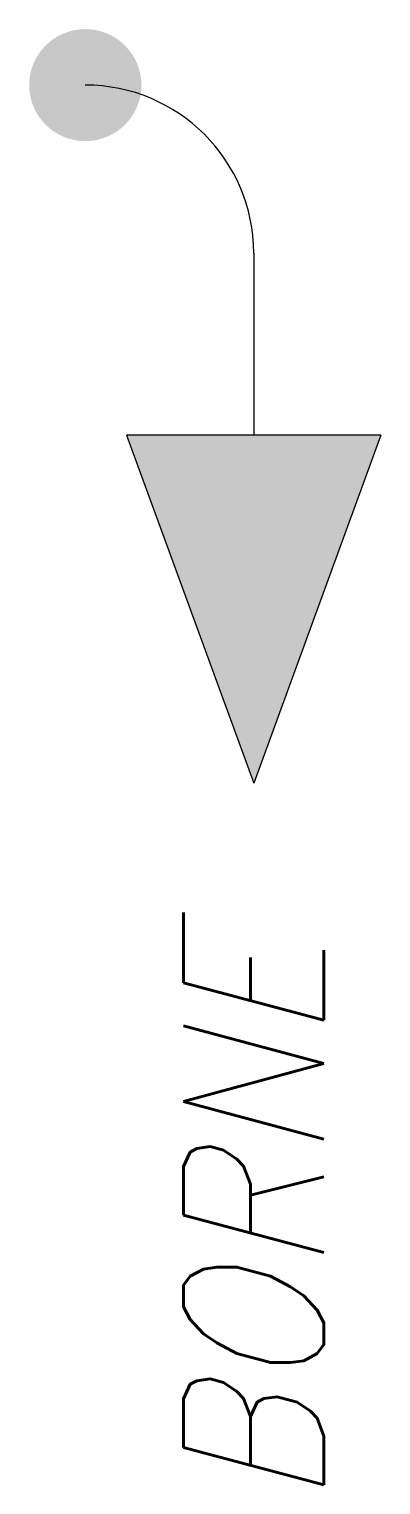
# Model space of a CAD drawing. Extents: x 97.8 to 100.3, y 216.7 to 227.1.
import ezdxf
from ezdxf.enums import TextEntityAlignment as Align

# ---------------------------------------------------------------- set-up
doc = ezdxf.new("R2010")
doc.units = 0
doc.header["$MEASUREMENT"] = 0
doc.layers.get('0').update_dxf_attribs({"linetype": 'CONTINUOUS'})
doc.styles.add('ROMANS', font='romans')

# ---------------------------------------------------------------- blocks, each defined once
blk = doc.blocks.new('24')
at = {"color": 7}
blk.add_line((0.906, 0), (-0.906, 0), dxfattribs=at)
for p in [(-0.906, 0), (0.906, 0)]:
    blk.add_line(p, (0, -2.484))
blk.add_solid([(0, -2.484), (0.906, 0), (-0.906, 0)])

msp = doc.modelspace()

# ---------------------------------------------------------------- hatches: boundary and pattern name
at = {"lineweight": 9}
h = msp.add_hatch(color=7, dxfattribs=at)
edge = h.paths.add_edge_path()
edge.add_arc((98.181, 226.743), 0.4, 0, 360)

# ---------------------------------------------------------------- linework, layer by layer
at = {"color": 7}
msp.add_line((99.381, 225.543), (99.381, 224.243), dxfattribs=at)
msp.add_arc((98.181, 225.543), 1.2, 0, 90, dxfattribs=at)

# ---------------------------------------------------------------- block references
msp.add_blockref('24', (99.381, 224.243), dxfattribs=at)

# ---------------------------------------------------------------- texts
at = {"color": 3, "lineweight": -3, "style": 'ROMANS', "oblique": 15, "width": 0.9}
msp.add_attdef('BORNE', text='', height=1, rotation=90, dxfattribs=at).set_placement((99.381, 220.645), align=Align.MIDDLE_RIGHT)

doc.saveas('drawing.dxf')
